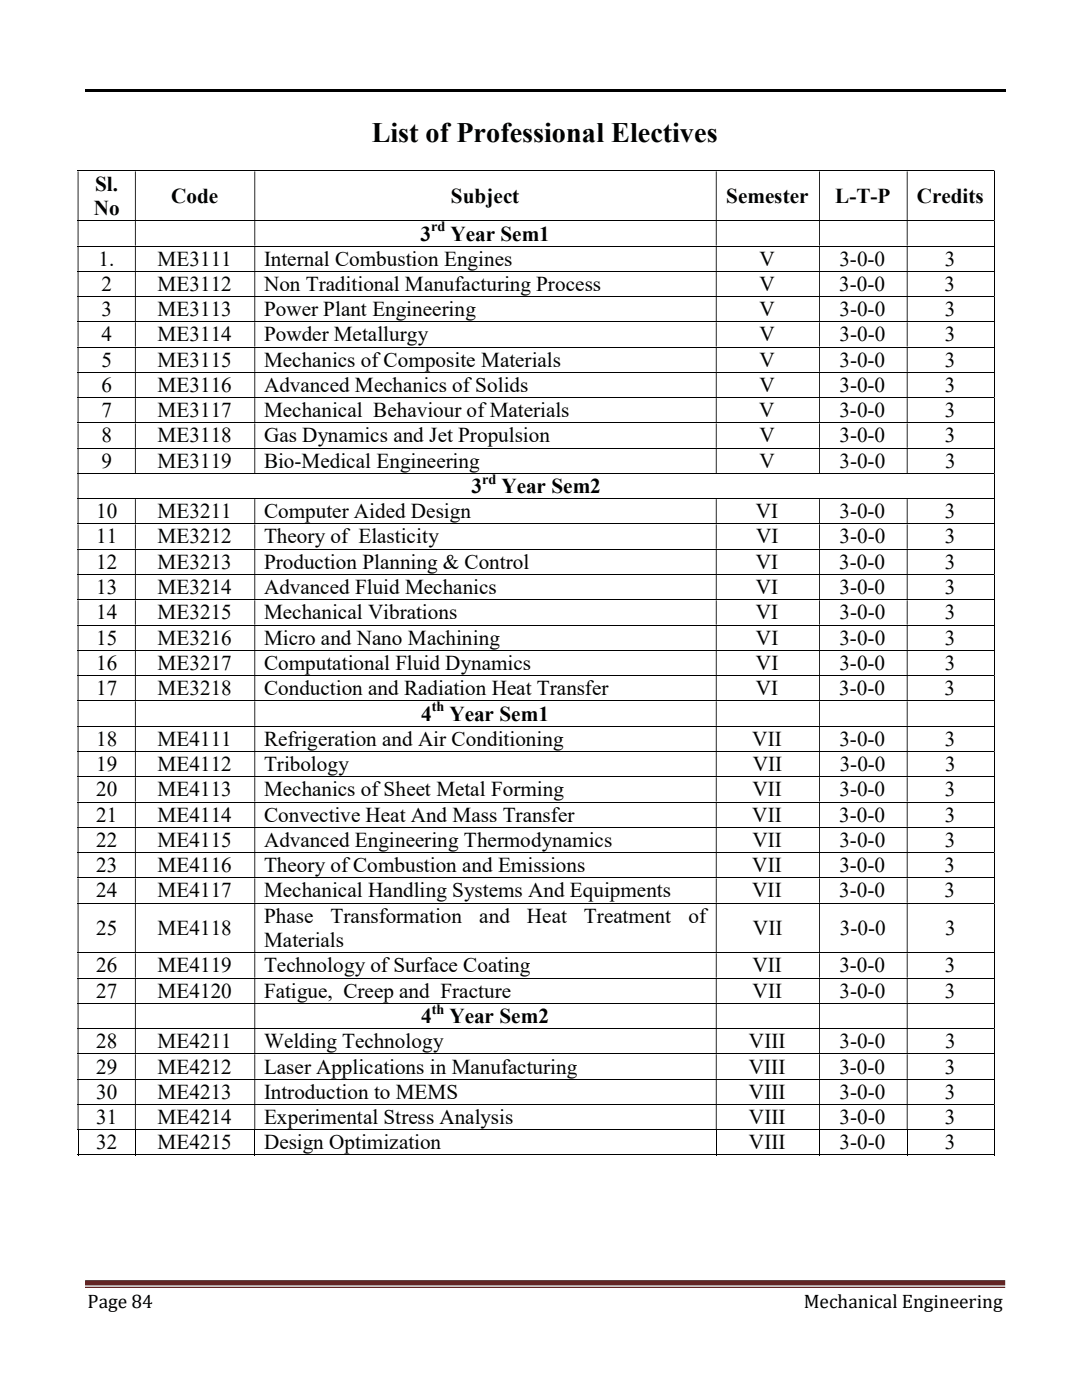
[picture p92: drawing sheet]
<svg xmlns="http://www.w3.org/2000/svg" width="216mm" height="279mm" viewBox="0 0 216 279" stroke-linecap="round" stroke-linejoin="round" font-family="sans-serif">
<defs><g id="words">
<text font-size="5.6" fill="#010202" x="74.2" y="28.3">List of Professional Electives</text>
<g font-size="4.2" fill="#010202">
<text x="19" y="38.1">Sl.</text>
<text x="34.2" y="40.6">Code</text>
<text x="90" y="40.6">Subject</text>
<text x="144.9" y="40.6">Semester</text>
<text x="166.7" y="40.6">L-T-P</text>
<text x="182.9" y="40.6">Credits</text>
<text x="18.7" y="43">No</text>
<text x="19.7" y="53">1.</text>
<text x="31.4" y="53">ME3111</text>
<text x="52.7" y="53">Internal Combustion Engines</text>
<text x="83.9" y="48">3</text>
<text x="89.9" y="48">Year Sem1</text>
<text x="151.5" y="53">V</text>
<text x="167.5" y="53">3-0-0</text>
<text x="188.5" y="53">3</text>
<text x="20.2" y="58">2</text>
<text x="31.4" y="58">ME3112</text>
<text x="52.7" y="58">Non Traditional Manufacturing Process</text>
<text x="151.5" y="58">V</text>
<text x="167.5" y="58">3-0-0</text>
<text x="188.5" y="58">3</text>
<text x="20.2" y="63.1">3</text>
<text x="31.4" y="63.1">ME3113</text>
<text x="52.7" y="63.1">Power Plant Engineering</text>
<text x="151.6" y="63.1">V</text>
<text x="167.5" y="63.1">3-0-0</text>
<text x="188.6" y="63.1">3</text>
<text x="20.2" y="68.1">4</text>
<text x="31.4" y="68.1">ME3114</text>
<text x="52.7" y="68.1">Powder Metallurgy</text>
<text x="151.5" y="68.1">V</text>
<text x="167.5" y="68.1">3-0-0</text>
<text x="188.5" y="68.1">3</text>
<text x="20.2" y="73.2">5</text>
<text x="31.4" y="73.2">ME3115</text>
<text x="52.7" y="73.2">Mechanics of Composite Materials</text>
<text x="151.5" y="73.2">V</text>
<text x="167.5" y="73.2">3-0-0</text>
<text x="188.5" y="73.2">3</text>
<text x="20.2" y="78.2">6</text>
<text x="20.2" y="83.3">7</text>
<text x="31.4" y="78.2">ME3116</text>
<text x="31.4" y="83.3">ME3117</text>
<text x="52.7" y="78.2">Advanced Mechanics of Solids</text>
<text x="52.7" y="83.3">Mechanical Behaviour of Materials</text>
<text x="151.5" y="83.3">V</text>
<text x="151.5" y="78.2">V</text>
<text x="167.5" y="83.3">3-0-0</text>
<text x="167.5" y="78.2">3-0-0</text>
<text x="188.5" y="83.3">3</text>
<text x="188.5" y="78.2">3</text>
<text x="20.2" y="88.3">8</text>
<text x="31.4" y="88.3">ME3118</text>
<text x="52.7" y="88.3">Gas Dynamics and Jet Propulsion</text>
<text x="151.5" y="88.3">V</text>
<text x="167.5" y="88.3">3-0-0</text>
<text x="188.5" y="88.3">3</text>
<text x="20.2" y="93.3">9</text>
<text x="31.4" y="93.3">ME3119</text>
<text x="52.7" y="93.3">Bio-Medical Engineering</text>
<text x="151.6" y="93.3">V</text>
<text x="167.5" y="93.3">3-0-0</text>
<text x="188.6" y="93.3">3</text>
<text x="94.1" y="98.5">3</text>
<text x="100.1" y="98.5">Year Sem2</text>
<text x="19.2" y="103.4">10</text>
<text x="31.4" y="103.4">ME3211</text>
<text x="52.7" y="103.4">Computer Aided Design</text>
<text x="150.8" y="103.4">VI</text>
<text x="167.5" y="103.4">3-0-0</text>
<text x="188.6" y="103.4">3</text>
<text x="19.2" y="108.5">11</text>
<text x="19.2" y="113.5">12</text>
<text x="31.4" y="108.5">ME3212</text>
<text x="31.4" y="113.5">ME3213</text>
<text x="52.7" y="108.5">Theory of Elasticity</text>
<text x="52.7" y="113.5">Production Planning &amp; Control</text>
<text x="150.8" y="113.5">VI</text>
<text x="150.9" y="108.5">VI</text>
<text x="167.5" y="113.5">3-0-0</text>
<text x="167.5" y="108.5">3-0-0</text>
<text x="188.5" y="113.5">3</text>
<text x="188.5" y="108.5">3</text>
<text x="19.2" y="118.6">13</text>
<text x="31.4" y="118.6">ME3214</text>
<text x="52.7" y="118.6">Advanced Fluid Mechanics</text>
<text x="150.8" y="118.6">VI</text>
<text x="167.5" y="118.6">3-0-0</text>
<text x="188.5" y="118.6">3</text>
<text x="19.2" y="123.6">14</text>
<text x="31.4" y="123.6">ME3215</text>
<text x="52.7" y="123.6">Mechanical Vibrations</text>
<text x="150.8" y="123.6">VI</text>
<text x="167.5" y="123.6">3-0-0</text>
<text x="188.5" y="123.6">3</text>
<text x="19.2" y="128.7">15</text>
<text x="31.4" y="128.7">ME3216</text>
<text x="52.7" y="128.7">Micro and Nano Machining</text>
<text x="150.8" y="128.7">VI</text>
<text x="167.5" y="128.7">3-0-0</text>
<text x="188.5" y="128.7">3</text>
<text x="19.2" y="133.7">16</text>
<text x="31.4" y="133.7">ME3217</text>
<text x="52.7" y="133.7">Computational Fluid Dynamics</text>
<text x="150.8" y="133.7">VI</text>
<text x="167.5" y="133.7">3-0-0</text>
<text x="188.5" y="133.7">3</text>
<text x="19.2" y="138.7">17</text>
<text x="31.4" y="138.7">ME3218</text>
<text x="52.7" y="138.7">Conduction and Radiation Heat Transfer</text>
<text x="84" y="143.9">4</text>
<text x="89.7" y="143.9">Year Sem1</text>
<text x="150.8" y="138.7">VI</text>
<text x="167.5" y="138.7">3-0-0</text>
<text x="188.5" y="138.7">3</text>
<text x="19.2" y="148.8">18</text>
<text x="31.4" y="148.8">ME4111</text>
<text x="52.7" y="148.8">Refrigeration and Air Conditioning</text>
<text x="150.1" y="148.8">VII</text>
<text x="167.5" y="148.8">3-0-0</text>
<text x="188.5" y="148.8">3</text>
<text x="19.2" y="153.9">19</text>
<text x="31.4" y="153.9">ME4112</text>
<text x="52.7" y="153.9">Tribology</text>
<text x="150.2" y="153.9">VII</text>
<text x="167.6" y="153.9">3-0-0</text>
<text x="188.6" y="153.9">3</text>
<text x="19.2" y="158.9">20</text>
<text x="31.4" y="158.9">ME4113</text>
<text x="52.7" y="158.9">Mechanics of Sheet Metal Forming</text>
<text x="150.1" y="158.9">VII</text>
<text x="167.5" y="158.9">3-0-0</text>
<text x="188.5" y="158.9">3</text>
<text x="19.2" y="164">21</text>
<text x="31.4" y="164">ME4114</text>
<text x="52.7" y="164">Convective Heat And Mass Transfer</text>
<text x="150.1" y="164">VII</text>
<text x="167.5" y="164">3-0-0</text>
<text x="188.5" y="164">3</text>
<text x="19.2" y="169">22</text>
<text x="31.4" y="169">ME4115</text>
<text x="52.7" y="169">Advanced Engineering Thermodynamics</text>
<text x="150.1" y="169">VII</text>
<text x="167.5" y="169">3-0-0</text>
<text x="188.5" y="169">3</text>
<text x="19.2" y="174.1">23</text>
<text x="19.2" y="179.1">24</text>
<text x="31.4" y="174.1">ME4116</text>
<text x="31.4" y="179.1">ME4117</text>
<text x="52.7" y="174.1">Theory of Combustion and Emissions</text>
<text x="52.7" y="179.1">Mechanical Handling Systems And Equipments</text>
<text x="150.1" y="179.1">VII</text>
<text x="150.1" y="174.1">VII</text>
<text x="167.4" y="179.1">3-0-0</text>
<text x="167.5" y="174.1">3-0-0</text>
<text x="188.5" y="179.1">3</text>
<text x="188.5" y="174.1">3</text>
<text x="52.7" y="184.1">Phase</text>
<text x="65.9" y="184.1">Transformation</text>
<text x="95.6" y="184.1">and</text>
<text x="105.1" y="184.1">Heat</text>
<text x="116.5" y="184.1">Treatment</text>
<text x="137.4" y="184.1">of</text>
<text x="19.2" y="186.6">25</text>
<text x="31.4" y="186.6">ME4118</text>
<text x="52.7" y="189">Materials</text>
<text x="150.2" y="186.6">VII</text>
<text x="167.6" y="186.6">3-0-0</text>
<text x="188.6" y="186.6">3</text>
<text x="19.2" y="194.1">26</text>
<text x="31.4" y="194.1">ME4119</text>
<text x="52.7" y="194.1">Technology of Surface Coating</text>
<text x="150.1" y="194.1">VII</text>
<text x="167.5" y="194.1">3-0-0</text>
<text x="188.5" y="194.1">3</text>
<text x="19.2" y="199.1">27</text>
<text x="31.4" y="199.1">ME4120</text>
<text x="52.7" y="199.1">Fatigue, Creep and Fracture</text>
<text x="150.2" y="199.1">VII</text>
<text x="167.5" y="199.1">3-0-0</text>
<text x="188.5" y="199.1">3</text>
<text x="19.2" y="209.2">28</text>
<text x="31.4" y="209.2">ME4211</text>
<text x="52.7" y="209.2">Welding Technology</text>
<text x="84" y="204.2">4</text>
<text x="89.7" y="204.2">Year Sem2</text>
<text x="149.4" y="209.2">VIII</text>
<text x="167.5" y="209.2">3-0-0</text>
<text x="188.6" y="209.2">3</text>
<text x="19.2" y="214.2">29</text>
<text x="31.4" y="214.2">ME4212</text>
<text x="52.7" y="214.2">Laser Applications in Manufacturing</text>
<text x="149.4" y="214.2">VIII</text>
<text x="167.5" y="214.2">3-0-0</text>
<text x="188.5" y="214.2">3</text>
<text x="19.2" y="219.3">30</text>
<text x="31.4" y="219.3">ME4213</text>
<text x="52.7" y="219.3">Introduction to MEMS</text>
<text x="149.4" y="219.3">VIII</text>
<text x="167.5" y="219.3">3-0-0</text>
<text x="188.5" y="219.3">3</text>
<text x="19.2" y="224.3">31</text>
<text x="31.4" y="224.3">ME4214</text>
<text x="52.7" y="224.3">Experimental Stress Analysis</text>
<text x="149.4" y="224.3">VIII</text>
<text x="167.5" y="224.3">3-0-0</text>
<text x="188.6" y="224.3">3</text>
<text x="19.2" y="229.4">32</text>
<text x="31.4" y="229.4">ME4215</text>
<text x="52.7" y="229.4">Design Optimization</text>
<text x="149.4" y="229.4">VIII</text>
<text x="167.5" y="229.4">3-0-0</text>
<text x="188.5" y="229.4">3</text>
</g>
<g font-size="3.9">
<text x="17.5" y="261.1">Page 84</text>
<text x="160.4" y="261.1">Mechanical Engineering</text>
</g>
<g font-size="2.8" fill="#010202">
<text x="86" y="46.1">rd</text>
<text x="96.2" y="96.5">rd</text>
<text x="86.1" y="141.9">th</text>
<text x="86.1" y="202.3">th</text>
</g>
</g></defs>
<path d="M17 17.8h183.6v.5h-183.6z" fill="#000"/>
<path d="M17 255.5h183.6v1h-183.6zM17 256.8h183.6v.2h-183.6z" fill-rule="evenodd" fill="#622423"/>
<g fill="none" stroke="#000" stroke-width=".2">
<path d="M15.5 34.1h182.9M198.5 34.2v9.7M15.5 44h182.9M15.5 49.1h182.9M15.5 54.1h182.9M15.5 59.2h182.9M198.5 44.1v4.9M198.5 49.2v4.9M198.5 54.2v4.9M198.5 59.3v4.8M15.5 64.2h182.9M15.5 69.3h182.9"/>
<path d="M15.5 74.3h182.9M15.5 79.4h182.9M198.5 64.3v4.9M198.5 69.3v4.9M198.5 74.4v4.9M198.5 79.5v4.8M15.5 84.4h182.9M15.5 89.5h182.9M15.5 94.5h182.9M15.5 99.5h182.9M198.5 84.5v4.9M198.5 89.5v4.9"/>
<path d="M198.5 94.6v4.8M198.5 99.6v4.9M15.5 104.6h182.9M15.5 109.6h182.9M15.5 114.7h182.9M15.5 119.7h182.9M198.5 104.6v4.9M198.5 109.7v4.9M198.5 114.8v4.8M198.5 119.8v4.9M15.5 124.8h182.9M15.5 129.8h182.9"/>
<path d="M15.5 134.8h182.9M15.5 139.9h182.9M198.5 124.8v4.9M198.5 129.9v4.8M198.5 134.9v4.9M198.5 140v4.9M15.5 144.9h182.9M15.5 150h182.9M15.5 155h182.9M198.5 145v4.9M198.5 150.1v4.8M198.5 155.1v4.9"/>
<path d="M15.5 160.1h182.9M15.5 165.1h182.9M15.5 170.1h182.9M15.5 175.2h182.9M198.5 160.1v4.9M198.5 165.2v4.9M198.5 170.2v4.9M198.5 175.3v4.9M15.5 180.3h182.9M15.5 190.2h182.9M15.5 195.2h182.9M198.5 180.3v9.8"/>
<path d="M198.5 190.2v4.9M198.5 195.3v4.9M15.5 200.2h182.9M15.5 205.3h182.9M15.5 210.3h182.9M15.5 215.4h182.9M198.5 200.3v4.9M198.5 205.4v4.8M198.5 210.4v4.9M198.5 215.5v4.8M15.5 220.4h182.9M15.5 225.5h182.9"/>
<path d="M15.5 230.5h11.4M15.6 225.6v5M27 225.6v5M27.1 230.5h23.7M50.8 225.6v5M50.9 230.5h91.9M142.9 225.6v5M143 230.5h20.4M163.5 225.6v5M163.6 230.5h17.3M181 225.6v5M181.1 230.5h17.3"/>
<path d="M198.5 220.5v4.9M198.5 225.6v5"/>
</g>
<g fill="#000">
<path d="M198.4 34h.1v.2h-.1zM15.5 34.2h.2v9.7h-.2zM26.9 34.2h.2v9.7h-.2zM50.8 34.2h.1v9.7h-.1zM142.8 34.2h.2v9.7h-.2zM163.4 34.2h.2v9.7h-.2zM180.9 34.2h.2v9.7h-.2z" fill-rule="evenodd"/>
<path d="M198.4 43.9h.1v.2h-.1zM15.5 44.1h.2v4.9h-.2zM26.9 44.1h.2v4.9h-.2zM50.8 44.1h.1v4.9h-.1zM142.8 44.1h.2v4.9h-.2zM163.4 44.1h.2v4.9h-.2zM180.9 44.1h.2v4.9h-.2z" fill-rule="evenodd"/>
<path d="M198.4 49h.1v.2h-.1zM15.5 49.2h.2v4.9h-.2zM26.9 49.2h.2v4.9h-.2zM50.8 49.2h.1v4.9h-.1zM142.8 49.2h.2v4.9h-.2zM163.4 49.2h.2v4.9h-.2zM180.9 49.2h.2v4.9h-.2z" fill-rule="evenodd"/>
<path d="M198.4 54.1h.1v.1h-.1zM15.5 54.2h.2v4.9h-.2zM26.9 54.2h.2v4.9h-.2zM50.8 54.2h.1v4.9h-.1zM142.8 54.2h.2v4.9h-.2zM163.4 54.2h.2v4.9h-.2zM180.9 54.2h.2v4.9h-.2z" fill-rule="evenodd"/>
<path d="M198.4 59.1h.1v.2h-.1zM15.5 59.3h.2v4.8h-.2zM26.9 59.3h.2v4.8h-.2zM50.8 59.3h.1v4.8h-.1zM142.8 59.3h.2v4.8h-.2zM163.4 59.3h.2v4.8h-.2zM180.9 59.3h.2v4.8h-.2z" fill-rule="evenodd"/>
<path d="M198.4 64.1h.1v.2h-.1zM15.5 64.3h.2v4.9h-.2zM26.9 64.3h.2v4.9h-.2zM50.8 64.3h.1v4.9h-.1zM142.8 64.3h.2v4.9h-.2zM163.4 64.3h.2v4.9h-.2zM180.9 64.3h.2v4.9h-.2z" fill-rule="evenodd"/>
<path d="M198.4 69.2h.1v.1h-.1zM15.5 69.3h.2v4.9h-.2zM26.9 69.3h.2v4.9h-.2zM50.8 69.3h.1v4.9h-.1zM142.8 69.3h.2v4.9h-.2zM163.4 69.3h.2v4.9h-.2zM180.9 69.3h.2v4.9h-.2z" fill-rule="evenodd"/>
<path d="M198.4 74.2h.1v.2h-.1zM15.5 74.4h.2v4.9h-.2zM26.9 74.4h.2v4.9h-.2zM50.8 74.4h.1v4.9h-.1zM142.8 74.4h.2v4.9h-.2zM163.4 74.4h.2v4.9h-.2zM180.9 74.4h.2v4.9h-.2z" fill-rule="evenodd"/>
<path d="M198.4 79.3h.1v.2h-.1zM15.5 79.5h.2v4.8h-.2zM26.9 79.5h.2v4.8h-.2zM50.8 79.5h.1v4.8h-.1zM142.8 79.5h.2v4.8h-.2zM163.4 79.5h.2v4.8h-.2zM180.9 79.5h.2v4.8h-.2z" fill-rule="evenodd"/>
<path d="M198.4 84.3h.1v.2h-.1zM15.5 84.5h.2v4.9h-.2zM26.9 84.5h.2v4.9h-.2zM50.8 84.5h.1v4.9h-.1zM142.8 84.5h.2v4.9h-.2zM163.4 84.5h.2v4.9h-.2zM180.9 84.5h.2v4.9h-.2z" fill-rule="evenodd"/>
<path d="M198.4 89.4h.1v.1h-.1zM15.5 89.5h.2v4.9h-.2zM26.9 89.5h.2v4.9h-.2zM50.8 89.5h.1v4.9h-.1zM142.8 89.5h.2v4.9h-.2zM163.4 89.5h.2v4.9h-.2zM180.9 89.5h.2v4.9h-.2z" fill-rule="evenodd"/>
<path d="M198.4 94.4h.1v.2h-.1zM15.5 94.6h.2v4.8h-.2z" fill-rule="evenodd"/>
<path d="M198.4 99.4h.1v.2h-.1zM15.5 99.6h.2v4.9h-.2zM26.9 99.6h.2v4.9h-.2zM50.8 99.6h.1v4.9h-.1zM142.8 99.6h.2v4.9h-.2zM163.4 99.6h.2v4.9h-.2zM180.9 99.6h.2v4.9h-.2z" fill-rule="evenodd"/>
<path d="M198.4 104.5h.1v.1h-.1zM15.5 104.6h.2v4.9h-.2zM26.9 104.6h.2v4.9h-.2zM50.8 104.6h.1v4.9h-.1zM142.8 104.6h.2v4.9h-.2zM163.4 104.6h.2v4.9h-.2zM180.9 104.6h.2v4.9h-.2z" fill-rule="evenodd"/>
<path d="M198.4 109.5h.1v.2h-.1zM15.5 109.7h.2v4.9h-.2zM26.9 109.7h.2v4.9h-.2zM50.8 109.7h.1v4.9h-.1zM142.8 109.7h.2v4.9h-.2zM163.4 109.7h.2v4.9h-.2zM180.9 109.7h.2v4.9h-.2z" fill-rule="evenodd"/>
<path d="M198.4 114.6h.1v.2h-.1zM15.5 114.8h.2v4.8h-.2zM26.9 114.8h.2v4.8h-.2zM50.8 114.8h.1v4.8h-.1zM142.8 114.8h.2v4.8h-.2zM163.4 114.8h.2v4.8h-.2zM180.9 114.8h.2v4.8h-.2z" fill-rule="evenodd"/>
<path d="M198.4 119.6h.1v.2h-.1zM15.5 119.8h.2v4.9h-.2zM26.9 119.8h.2v4.9h-.2zM50.8 119.8h.1v4.9h-.1zM142.8 119.8h.2v4.9h-.2zM163.4 119.8h.2v4.9h-.2zM180.9 119.8h.2v4.9h-.2z" fill-rule="evenodd"/>
<path d="M198.4 124.7h.1v.1h-.1zM15.5 124.8h.2v4.9h-.2zM26.9 124.8h.2v4.9h-.2zM50.8 124.8h.1v4.9h-.1zM142.8 124.8h.2v4.9h-.2zM163.4 124.8h.2v4.9h-.2zM180.9 124.8h.2v4.9h-.2z" fill-rule="evenodd"/>
<path d="M198.4 129.7h.1v.2h-.1zM15.5 129.9h.2v4.8h-.2zM26.9 129.9h.2v4.8h-.2zM50.8 129.9h.1v4.8h-.1zM142.8 129.9h.2v4.8h-.2zM163.4 129.9h.2v4.8h-.2zM180.9 129.9h.2v4.8h-.2z" fill-rule="evenodd"/>
<path d="M198.4 134.7h.1v.2h-.1zM15.5 134.9h.2v4.9h-.2zM26.9 134.9h.2v4.9h-.2zM50.8 134.9h.1v4.9h-.1zM142.8 134.9h.2v4.9h-.2zM163.4 134.9h.2v4.9h-.2zM180.9 134.9h.2v4.9h-.2z" fill-rule="evenodd"/>
<path d="M198.4 139.8h.1v.2h-.1zM15.5 140h.2v4.9h-.2zM26.9 140h.2v4.9h-.2zM50.8 140h.1v4.9h-.1zM142.8 140h.2v4.9h-.2zM163.4 140h.2v4.9h-.2zM180.9 140h.2v4.9h-.2z" fill-rule="evenodd"/>
<path d="M198.4 144.9h.1v.1h-.1zM15.5 145h.2v4.9h-.2zM26.9 145h.2v4.9h-.2zM50.8 145h.1v4.9h-.1zM142.8 145h.2v4.9h-.2zM163.4 145h.2v4.9h-.2zM180.9 145h.2v4.9h-.2z" fill-rule="evenodd"/>
<path d="M198.4 149.9h.1v.2h-.1zM15.5 150.1h.2v4.8h-.2zM26.9 150.1h.2v4.8h-.2zM50.8 150.1h.1v4.8h-.1zM142.8 150.1h.2v4.8h-.2zM163.4 150.1h.2v4.8h-.2zM180.9 150.1h.2v4.8h-.2z" fill-rule="evenodd"/>
<path d="M198.4 154.9h.1v.2h-.1zM15.5 155.1h.2v4.9h-.2zM26.9 155.1h.2v4.9h-.2zM50.8 155.1h.1v4.9h-.1zM142.8 155.1h.2v4.9h-.2zM163.4 155.1h.2v4.9h-.2zM180.9 155.1h.2v4.9h-.2z" fill-rule="evenodd"/>
<path d="M198.4 160h.1v.1h-.1zM15.5 160.1h.2v4.9h-.2zM26.9 160.1h.2v4.9h-.2zM50.8 160.1h.1v4.9h-.1zM142.8 160.1h.2v4.9h-.2zM163.4 160.1h.2v4.9h-.2zM180.9 160.1h.2v4.9h-.2z" fill-rule="evenodd"/>
<path d="M198.4 165h.1v.2h-.1zM15.5 165.2h.2v4.9h-.2zM26.9 165.2h.2v4.9h-.2zM50.8 165.2h.1v4.9h-.1zM142.8 165.2h.2v4.9h-.2zM163.4 165.2h.2v4.9h-.2zM180.9 165.2h.2v4.9h-.2z" fill-rule="evenodd"/>
<path d="M198.4 170.1h.1v.1h-.1zM15.5 170.2h.2v4.9h-.2zM26.9 170.2h.2v4.9h-.2zM50.8 170.2h.1v4.9h-.1zM142.8 170.2h.2v4.9h-.2zM163.4 170.2h.2v4.9h-.2zM180.9 170.2h.2v4.9h-.2z" fill-rule="evenodd"/>
<path d="M198.4 175.1h.1v.2h-.1zM15.5 175.3h.2v4.9h-.2zM26.9 175.3h.2v4.9h-.2zM50.8 175.3h.1v4.9h-.1zM142.8 175.3h.2v4.9h-.2zM163.4 175.3h.2v4.9h-.2zM180.9 175.3h.2v4.9h-.2z" fill-rule="evenodd"/>
<path d="M198.4 180.2h.1v.1h-.1zM15.5 180.3h.2v9.8h-.2zM26.9 180.3h.2v9.8h-.2zM50.8 180.3h.1v9.8h-.1zM142.8 180.3h.2v9.8h-.2zM163.4 180.3h.2v9.8h-.2zM180.9 180.3h.2v9.8h-.2z" fill-rule="evenodd"/>
<path d="M198.4 190.1h.1v.1h-.1zM15.5 190.2h.2v4.9h-.2zM26.9 190.2h.2v4.9h-.2zM50.8 190.2h.1v4.9h-.1zM142.8 190.2h.2v4.9h-.2zM163.4 190.2h.2v4.9h-.2zM180.9 190.2h.2v4.9h-.2z" fill-rule="evenodd"/>
<path d="M198.4 195.1h.1v.2h-.1zM15.5 195.3h.2v4.9h-.2zM26.9 195.3h.2v4.9h-.2zM50.8 195.3h.1v4.9h-.1zM142.8 195.3h.2v4.9h-.2zM163.4 195.3h.2v4.9h-.2zM180.9 195.3h.2v4.9h-.2z" fill-rule="evenodd"/>
<path d="M198.4 200.2h.1v.1h-.1zM15.5 200.3h.2v4.9h-.2zM26.9 200.3h.2v4.9h-.2zM50.8 200.3h.1v4.9h-.1zM142.8 200.3h.2v4.9h-.2zM163.4 200.3h.2v4.9h-.2zM180.9 200.3h.2v4.9h-.2z" fill-rule="evenodd"/>
<path d="M198.4 205.2h.1v.2h-.1zM15.5 205.4h.2v4.8h-.2zM26.9 205.4h.2v4.8h-.2zM50.8 205.4h.1v4.8h-.1zM142.8 205.4h.2v4.8h-.2zM163.4 205.4h.2v4.8h-.2zM180.9 205.4h.2v4.8h-.2z" fill-rule="evenodd"/>
<path d="M198.4 210.2h.1v.2h-.1zM15.5 210.4h.2v4.9h-.2zM26.9 210.4h.2v4.9h-.2zM50.8 210.4h.1v4.9h-.1zM142.8 210.4h.2v4.9h-.2zM163.4 210.4h.2v4.9h-.2zM180.9 210.4h.2v4.9h-.2z" fill-rule="evenodd"/>
<path d="M198.4 215.3h.1v.2h-.1zM15.5 215.5h.2v4.8h-.2zM26.9 215.5h.2v4.8h-.2zM50.8 215.5h.1v4.8h-.1zM142.8 215.5h.2v4.8h-.2zM163.4 215.5h.2v4.8h-.2zM180.9 215.5h.2v4.8h-.2z" fill-rule="evenodd"/>
<path d="M198.4 220.3h.1v.2h-.1zM15.5 220.5h.2v4.9h-.2zM26.9 220.5h.2v4.9h-.2zM50.8 220.5h.1v4.9h-.1zM142.8 220.5h.2v4.9h-.2zM163.4 220.5h.2v4.9h-.2zM180.9 220.5h.2v4.9h-.2z" fill-rule="evenodd"/>
</g>
<path d="M198.4 225.4h.1v.2h-.1zM198.4 230.4h.1v.2h-.1z" fill="#000"/>
<use href="#words"/>
</svg>
